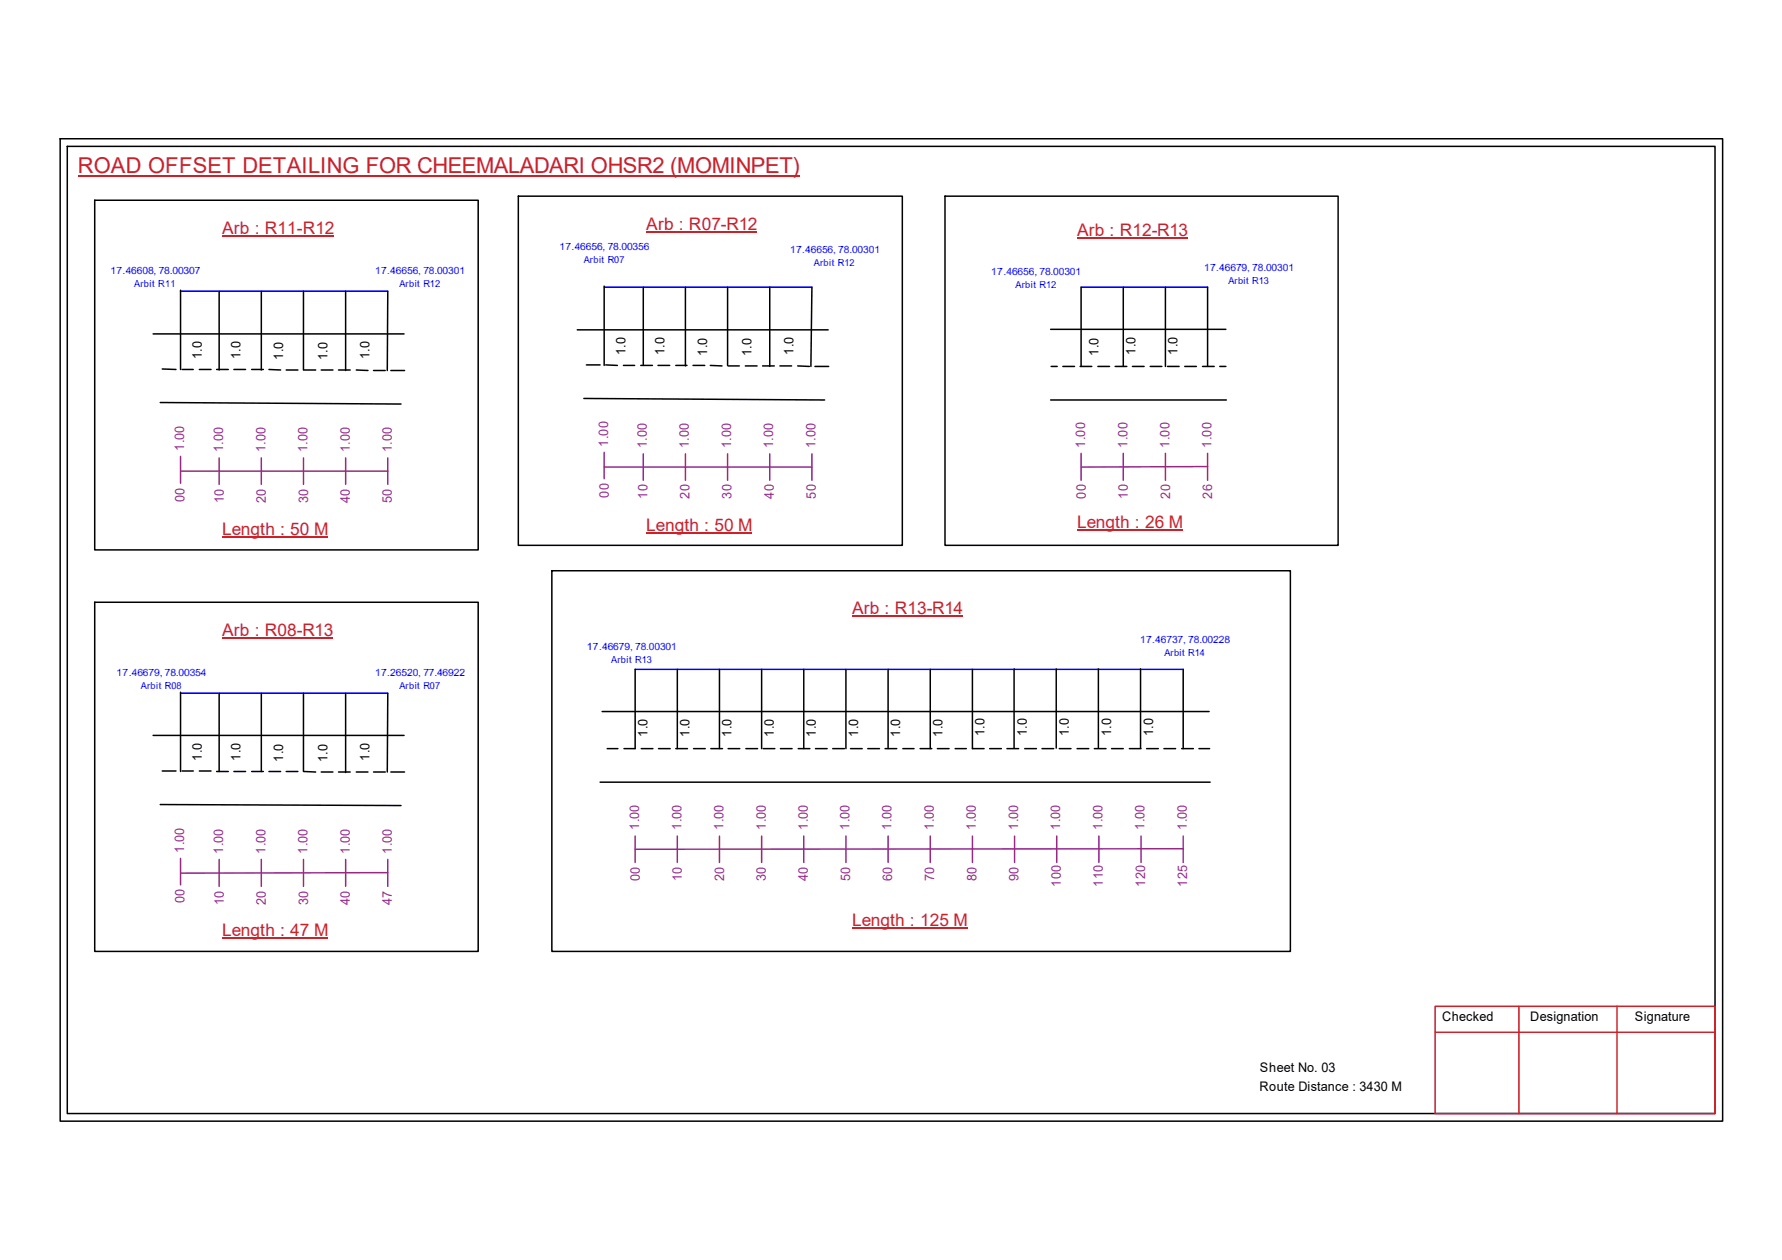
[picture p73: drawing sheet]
<svg xmlns="http://www.w3.org/2000/svg" width="297mm" height="210mm" viewBox="0 0 297 210" stroke-linecap="round" stroke-linejoin="round" font-family="sans-serif">
<defs><g id="words">
<text font-size="3.6" fill="#cd2027" x="13" y="28.9">ROAD OFFSET DETAILING FOR CHEEMALADARI OHSR2 (MOMINPET)</text>
<g font-size="2.9" fill="#cd2027">
<text x="37" y="38.9">Arb : R11-R12</text>
<text x="107.7" y="38.3">Arb : R07-R12</text>
<text x="179.5" y="39.4">Arb : R12-R13</text>
<text x="37" y="89.1">Length : 50 M</text>
<text x="107.7" y="88.4">Length : 50 M</text>
<text x="179.5" y="87.9">Length : 26 M</text>
<text x="37" y="105.9">Arb : R08-R13</text>
<text x="142" y="102.3">Arb : R13-R14</text>
<text x="37" y="156">Length : 47 M</text>
<text x="142" y="154.3">Length : 125 M</text>
</g>
<g font-size="2.2">
<text x="33.7" y="59.9" transform="rotate(-90 33.7 59.9)">1.0</text>
<text x="40.1" y="59.9" transform="rotate(-90 40.1 59.9)">1.0</text>
<text x="47.2" y="59.9" transform="rotate(-90 47.2 59.9)">1.0</text>
<text x="61.6" y="59.9" transform="rotate(-90 61.6 59.9)">1.0</text>
<text x="104.3" y="59.2" transform="rotate(-90 104.3 59.2)">1.0</text>
<text x="110.8" y="59.2" transform="rotate(-90 110.8 59.2)">1.0</text>
<text x="117.9" y="59.3" transform="rotate(-90 117.9 59.3)">1.0</text>
<text x="125.3" y="59.4" transform="rotate(-90 125.3 59.4)">1.0</text>
<text x="132.3" y="59.1" transform="rotate(-90 132.3 59.1)">1.0</text>
<text x="183.1" y="59.3" transform="rotate(-90 183.1 59.3)">1.0</text>
<text x="189.3" y="59.1" transform="rotate(-90 189.3 59.1)">1.0</text>
<text x="196.3" y="59.1" transform="rotate(-90 196.3 59.1)">1.0</text>
<text x="54.6" y="60" transform="rotate(-90 54.6 60)">1.0</text>
<text x="107.9" y="122.8" transform="rotate(-90 107.9 122.8)">1.0</text>
<text x="114.9" y="122.8" transform="rotate(-90 114.9 122.8)">1.0</text>
<text x="122" y="122.8" transform="rotate(-90 122 122.8)">1.0</text>
<text x="129" y="122.8" transform="rotate(-90 129 122.8)">1.0</text>
<text x="136" y="122.8" transform="rotate(-90 136 122.8)">1.0</text>
<text x="143" y="122.8" transform="rotate(-90 143 122.8)">1.0</text>
<text x="150.1" y="122.8" transform="rotate(-90 150.1 122.8)">1.0</text>
<text x="157.1" y="122.8" transform="rotate(-90 157.1 122.8)">1.0</text>
<text x="164.1" y="122.7" transform="rotate(-90 164.1 122.7)">1.0</text>
<text x="171.2" y="122.7" transform="rotate(-90 171.2 122.7)">1.0</text>
<text x="178.2" y="122.7" transform="rotate(-90 178.2 122.7)">1.0</text>
<text x="185.2" y="122.7" transform="rotate(-90 185.2 122.7)">1.0</text>
<text x="192.2" y="122.7" transform="rotate(-90 192.2 122.7)">1.0</text>
<text x="33.7" y="126.7" transform="rotate(-90 33.7 126.7)">1.0</text>
<text x="40.1" y="126.7" transform="rotate(-90 40.1 126.7)">1.0</text>
<text x="47.2" y="126.9" transform="rotate(-90 47.2 126.9)">1.0</text>
<text x="54.6" y="127" transform="rotate(-90 54.6 127)">1.0</text>
<text x="61.6" y="126.7" transform="rotate(-90 61.6 126.7)">1.0</text>
<text x="240.4" y="170.1">Checked</text>
<text x="255.1" y="170.1">Designation</text>
<text x="272.5" y="170.1">Signature</text>
<text x="210" y="178.6">Sheet No. 03</text>
<text x="209.9" y="181.7">Route Distance : 3430 M</text>
</g>
<g font-size="2.2" fill="#93278f">
<text x="30.7" y="75.1" transform="rotate(-90 30.7 75.1)">1.00</text>
<text x="37.2" y="75.4" transform="rotate(-90 37.2 75.4)">1.00</text>
<text x="44.2" y="75.4" transform="rotate(-90 44.2 75.4)">1.00</text>
<text x="51.3" y="75.4" transform="rotate(-90 51.3 75.4)">1.00</text>
<text x="58.3" y="75.4" transform="rotate(-90 58.3 75.4)">1.00</text>
<text x="65.3" y="75.4" transform="rotate(-90 65.3 75.4)">1.00</text>
<text x="101.4" y="74.4" transform="rotate(-90 101.4 74.4)">1.00</text>
<text x="107.8" y="74.7" transform="rotate(-90 107.8 74.7)">1.00</text>
<text x="114.8" y="74.7" transform="rotate(-90 114.8 74.7)">1.00</text>
<text x="121.9" y="74.7" transform="rotate(-90 121.9 74.7)">1.00</text>
<text x="128.9" y="74.7" transform="rotate(-90 128.9 74.7)">1.00</text>
<text x="135.9" y="74.7" transform="rotate(-90 135.9 74.7)">1.00</text>
<text x="180.9" y="74.6" transform="rotate(-90 180.9 74.6)">1.00</text>
<text x="187.9" y="74.6" transform="rotate(-90 187.9 74.6)">1.00</text>
<text x="194.9" y="74.6" transform="rotate(-90 194.9 74.6)">1.00</text>
<text x="202" y="74.6" transform="rotate(-90 202 74.6)">1.00</text>
<text x="30.8" y="83.6" transform="rotate(-90 30.8 83.6)">00</text>
<text x="37.3" y="83.7" transform="rotate(-90 37.3 83.7)">10</text>
<text x="44.3" y="83.7" transform="rotate(-90 44.3 83.7)">20</text>
<text x="51.3" y="83.7" transform="rotate(-90 51.3 83.7)">30</text>
<text x="58.3" y="83.7" transform="rotate(-90 58.3 83.7)">40</text>
<text x="65.3" y="83.7" transform="rotate(-90 65.3 83.7)">50</text>
<text x="101.5" y="82.9" transform="rotate(-90 101.5 82.9)">00</text>
<text x="107.9" y="83.1" transform="rotate(-90 107.9 83.1)">10</text>
<text x="114.9" y="83.1" transform="rotate(-90 114.9 83.1)">20</text>
<text x="122" y="83.1" transform="rotate(-90 122 83.1)">30</text>
<text x="129" y="83.1" transform="rotate(-90 129 83.1)">40</text>
<text x="136" y="83.1" transform="rotate(-90 136 83.1)">50</text>
<text x="181" y="83.1" transform="rotate(-90 181 83.1)">00</text>
<text x="188" y="83.1" transform="rotate(-90 188 83.1)">10</text>
<text x="195" y="83.1" transform="rotate(-90 195 83.1)">20</text>
<text x="202.1" y="83.1" transform="rotate(-90 202.1 83.1)">26</text>
<text x="30.7" y="142.1" transform="rotate(-90 30.7 142.1)">1.00</text>
<text x="37.2" y="142.2" transform="rotate(-90 37.2 142.2)">1.00</text>
<text x="44.2" y="142.2" transform="rotate(-90 44.2 142.2)">1.00</text>
<text x="51.3" y="142.2" transform="rotate(-90 51.3 142.2)">1.00</text>
<text x="58.3" y="142.2" transform="rotate(-90 58.3 142.2)">1.00</text>
<text x="65.3" y="142.2" transform="rotate(-90 65.3 142.2)">1.00</text>
<text x="106.5" y="138.3" transform="rotate(-90 106.5 138.3)">1.00</text>
<text x="113.6" y="138.3" transform="rotate(-90 113.6 138.3)">1.00</text>
<text x="120.6" y="138.3" transform="rotate(-90 120.6 138.3)">1.00</text>
<text x="127.6" y="138.3" transform="rotate(-90 127.6 138.3)">1.00</text>
<text x="134.7" y="138.3" transform="rotate(-90 134.7 138.3)">1.00</text>
<text x="141.6" y="138.3" transform="rotate(-90 141.6 138.3)">1.00</text>
<text x="148.6" y="138.3" transform="rotate(-90 148.6 138.3)">1.00</text>
<text x="155.7" y="138.3" transform="rotate(-90 155.7 138.3)">1.00</text>
<text x="162.7" y="138.3" transform="rotate(-90 162.7 138.3)">1.00</text>
<text x="169.7" y="138.3" transform="rotate(-90 169.7 138.3)">1.00</text>
<text x="176.7" y="138.3" transform="rotate(-90 176.7 138.3)">1.00</text>
<text x="183.8" y="138.3" transform="rotate(-90 183.8 138.3)">1.00</text>
<text x="190.8" y="138.3" transform="rotate(-90 190.8 138.3)">1.00</text>
<text x="197.8" y="138.3" transform="rotate(-90 197.8 138.3)">1.00</text>
<text x="106.6" y="146.7" transform="rotate(-90 106.6 146.7)">00</text>
<text x="113.7" y="146.7" transform="rotate(-90 113.7 146.7)">10</text>
<text x="120.7" y="146.7" transform="rotate(-90 120.7 146.7)">20</text>
<text x="127.6" y="146.7" transform="rotate(-90 127.6 146.7)">30</text>
<text x="134.7" y="146.7" transform="rotate(-90 134.7 146.7)">40</text>
<text x="141.7" y="146.7" transform="rotate(-90 141.7 146.7)">50</text>
<text x="148.7" y="146.7" transform="rotate(-90 148.7 146.7)">60</text>
<text x="155.7" y="146.7" transform="rotate(-90 155.7 146.7)">70</text>
<text x="162.8" y="146.7" transform="rotate(-90 162.8 146.7)">80</text>
<text x="169.8" y="146.7" transform="rotate(-90 169.8 146.7)">90</text>
<text x="176.8" y="147.7" transform="rotate(-90 176.8 147.7)">100</text>
<text x="183.9" y="147.7" transform="rotate(-90 183.9 147.7)">110</text>
<text x="190.9" y="147.7" transform="rotate(-90 190.9 147.7)">120</text>
<text x="197.9" y="147.7" transform="rotate(-90 197.9 147.7)">125</text>
<text x="30.8" y="150.5" transform="rotate(-90 30.8 150.5)">00</text>
<text x="37.3" y="150.7" transform="rotate(-90 37.3 150.7)">10</text>
<text x="44.3" y="150.7" transform="rotate(-90 44.3 150.7)">20</text>
<text x="51.3" y="150.7" transform="rotate(-90 51.3 150.7)">30</text>
<text x="58.3" y="150.7" transform="rotate(-90 58.3 150.7)">40</text>
<text x="65.3" y="150.7" transform="rotate(-90 65.3 150.7)">47</text>
</g>
<g font-size="1.7" fill="#00f">
<text x="93.3" y="41.7">17.46656, 78.00356</text>
<text x="18.4" y="45.7">17.46608, 78.00307</text>
<text x="62.5" y="45.7">17.46656, 78.00301</text>
<text x="131.7" y="42.2">17.46656, 78.00301</text>
<text x="165.2" y="45.8">17.46656, 78.00301</text>
<text x="200.7" y="45.1">17.46679, 78.00301</text>
<text x="190" y="107.1">17.46737, 78.00228</text>
<text x="19.4" y="112.7">17.46679, 78.00354</text>
<text x="62.5" y="112.7">17.26520, 77.46922</text>
<text x="97.8" y="108.2">17.46679, 78.00301</text>
</g>
<g font-size="1.6" fill="#00f">
<text x="22.4" y="47.8">Arbit R11</text>
<text x="66.6" y="47.8">Arbit R12</text>
<text x="97.3" y="43.8">Arbit R07</text>
<text x="135.7" y="44.3">Arbit R12</text>
<text x="169.3" y="47.9">Arbit R12</text>
<text x="204.8" y="47.3">Arbit R13</text>
<text x="101.9" y="110.4">Arbit R13</text>
<text x="194.1" y="109.2">Arbit R14</text>
<text x="23.5" y="114.8">Arbit R08</text>
<text x="66.6" y="114.8">Arbit R07</text>
</g>
</g></defs>
<g fill="none" stroke="#000" stroke-width=".25">
<path d="M10 23.1h277.1v163.7h-277.1zM11.2 24.4h274.7v161.1h-274.7zM15.8 33.4h63.9v58.2h-63.9zM86.4 32.7h64v58.1h-64zM157.5 32.7h65.6v58.1h-65.6zM25.5 55.6h41.8M30.1 48.3v13.3M36.5 48.5v13.1M43.6 48.5v13.1M50.6 48.5v13.1M57.6 48.5v13.2M64.6 48.5v13.2"/>
<path d="M96.2 54.9h41.8M100.7 47.7v13.2M107.2 47.8v13.1M114.3 47.8v13.2M121.3 47.8v13.1M128.3 47.8v13.2M135.3 47.8l-.1 13.2M175.1 54.9h29.2M180.2 47.8v13.2M187.2 47.8v13.2M194.3 47.8v13.2M201.3 47.8v13.2"/>
<path d="M26.7 67.1l40.1 .2M27 61.5l2.3 .1M30.3 61.6h1.9M33.2 61.6h2M36.1 61.6h2M39 61.6h1.9M41.9 61.6h2M44.8 61.6h2M47.7 61.6h2M50.7 61.6h1.9M53.5 61.6h2M56.4 61.6h2"/>
<path d="M59.4 61.6l1.9 .1M62.3 61.7h1.9M65.1 61.7h2.3M97.3 66.4l40.2 .2M97.7 60.8h2.3M101 60.8l1.9 .1M103.9 60.9h1.9M106.8 60.9h2M109.7 60.9h1.9M112.6 60.9h1.9M115.5 60.9h2M118.4 60.9l2 .1"/>
<path d="M121.4 61h1.8M124.2 61h2M127.1 61h2M130 61h1.9M133 61h1.9M135.8 61h2.3M175.1 66.6h29.3M175.2 61h1M177.2 61h1.9M180 61h2M183 61h2M185.9 61h1.9"/>
<path d="M188.8 61h1.9M191.7 61h2M194.6 61h2M197.5 61h1.9M200.4 61h2M203.3 61h1M92 95.1h123.1v63.4h-123.1zM15.8 100.3h63.9v58.2h-63.9zM30.1 115.3v13.2M36.5 115.5v13M43.6 115.5v13M50.6 115.5v13"/>
<path d="M57.6 115.5v13.2M64.6 115.5v13.1M100.4 118.5h101.1M105.9 111.5v13.2h-1.9M112.9 111.5v13.2M119.9 111.5v13.2M127 111.5v13.2M134 111.5v13.2M141 111.5v13.2M148 111.5v13.2M155.1 111.5v13.2M162.1 111.5v13.2h1.9"/>
<path d="M169 111.4v13.2M176.1 111.4v13.2M183.1 111.4v13.2M190.1 111.4v13.2M197.2 111.5v13.2M25.5 122.5h41.8M26.7 134l40.1 .2M27 128.4h2.3M30.3 128.4h1.9M33.2 128.4h2M36.1 128.5h2M39 128.5h1.9"/>
<path d="M41.9 128.5h2M44.8 128.5h2M47.7 128.5h2M50.7 128.5l1.9 .1M53.5 128.6h2M56.4 128.6h2M59.4 128.6h1.9M62.3 128.6h1.9M65.1 128.6h2.3M100 130.3h101.7M101.2 124.7h1.8M106.9 124.7h1.9"/>
<path d="M109.8 124.7h1.9M112.6 124.7h2M115.6 124.7h2M118.5 124.7h1.9M121.4 124.7h1.9M124.3 124.7h2M127.2 124.7h2M130.1 124.7h1.9M133.1 124.7h1.9M135.9 124.7h2M138.8 124.7h2M141.8 124.7h1.9"/>
<path d="M144.6 124.7h2M147.5 124.7h2M150.5 124.7h1.9M153.4 124.7h1.9M156.2 124.7h2M159.2 124.7h1.9M165 124.7h1.9M167.8 124.7h2M170.8 124.7h2M173.7 124.7h1.9M176.6 124.7h1.9M179.5 124.7h2"/>
<path d="M182.4 124.7h2M185.3 124.7h1.9M188.3 124.7h1.9M191.1 124.7h2M194 124.7h2M197 124.7h1.9M199.9 124.7h1.7"/>
</g>
<path d="M239.2 167.6h46.7v17.9h-46.7zM239.2 172h46.7M253.2 167.6v17.9M269.5 167.6v17.9" fill="none" stroke="#cc1f26" stroke-width=".25"/>
<path d="M13 29.3h120.3" fill="none" stroke="#cd2027" stroke-width=".25"/>
<path d="M30.1 48.5h34.5M100.7 47.8h34.6M180.2 47.8h21.1M30.1 115.5h34.5M105.9 111.5h91.3" fill="none" stroke="#00f" stroke-width=".25"/>
<g fill="none" stroke="#93278f" stroke-width=".25">
<path d="M30.1 78.5h34.5M30.1 76v4.5M36.5 76.3v4.4M43.6 76.3v4.4M50.6 76.3v4.4M57.6 76.3v4.4M64.6 76.3v4.4M100.7 77.8h34.6M100.7 75.4v4.4M107.2 75.6v4.4M114.3 75.6v4.4M121.3 75.6v4.4"/>
<path d="M128.3 75.6v4.4M135.3 75.6v4.4M180.2 75.5v4.5M187.2 75.5v4.5M194.3 75.5v4.5M201.3 77.7l-21.1 .1M201.3 75.5v4.5M105.9 139.3v4.4M112.9 139.3v4.4M119.9 139.3v4.4M127 139.3v4.4M134 139.3v4.4"/>
<path d="M141 139.3v4.4M148 139.3v4.4M155.1 139.3v4.4M162.1 139.3v4.4M169.1 139.3v4.4M176.1 139.3v4.4M183.2 139.3v4.4M190.2 139.3v4.4M197.2 139.3v4.4M30.1 143v4.4M36.5 143.2v4.5M43.6 143.2v4.5"/>
<path d="M50.6 143.2v4.5M57.6 143.2v4.5M64.6 143.2v4.5M64.6 145.4l-34.5 .1M197.2 141.4l-91.3 .1"/>
</g>
<path d="M37 39.3h18.7M107.7 38.6h18.5M179.5 39.7h18.5M37 89.4h17.6M107.7 88.7h17.6M179.5 88.2h17.6M37 106.3h18.5M142 102.6h18.5M37 156.3h17.6M142 154.6h19.2" fill="none" stroke="#cd2027" stroke-width=".17"/>
<use href="#words"/>
</svg>
